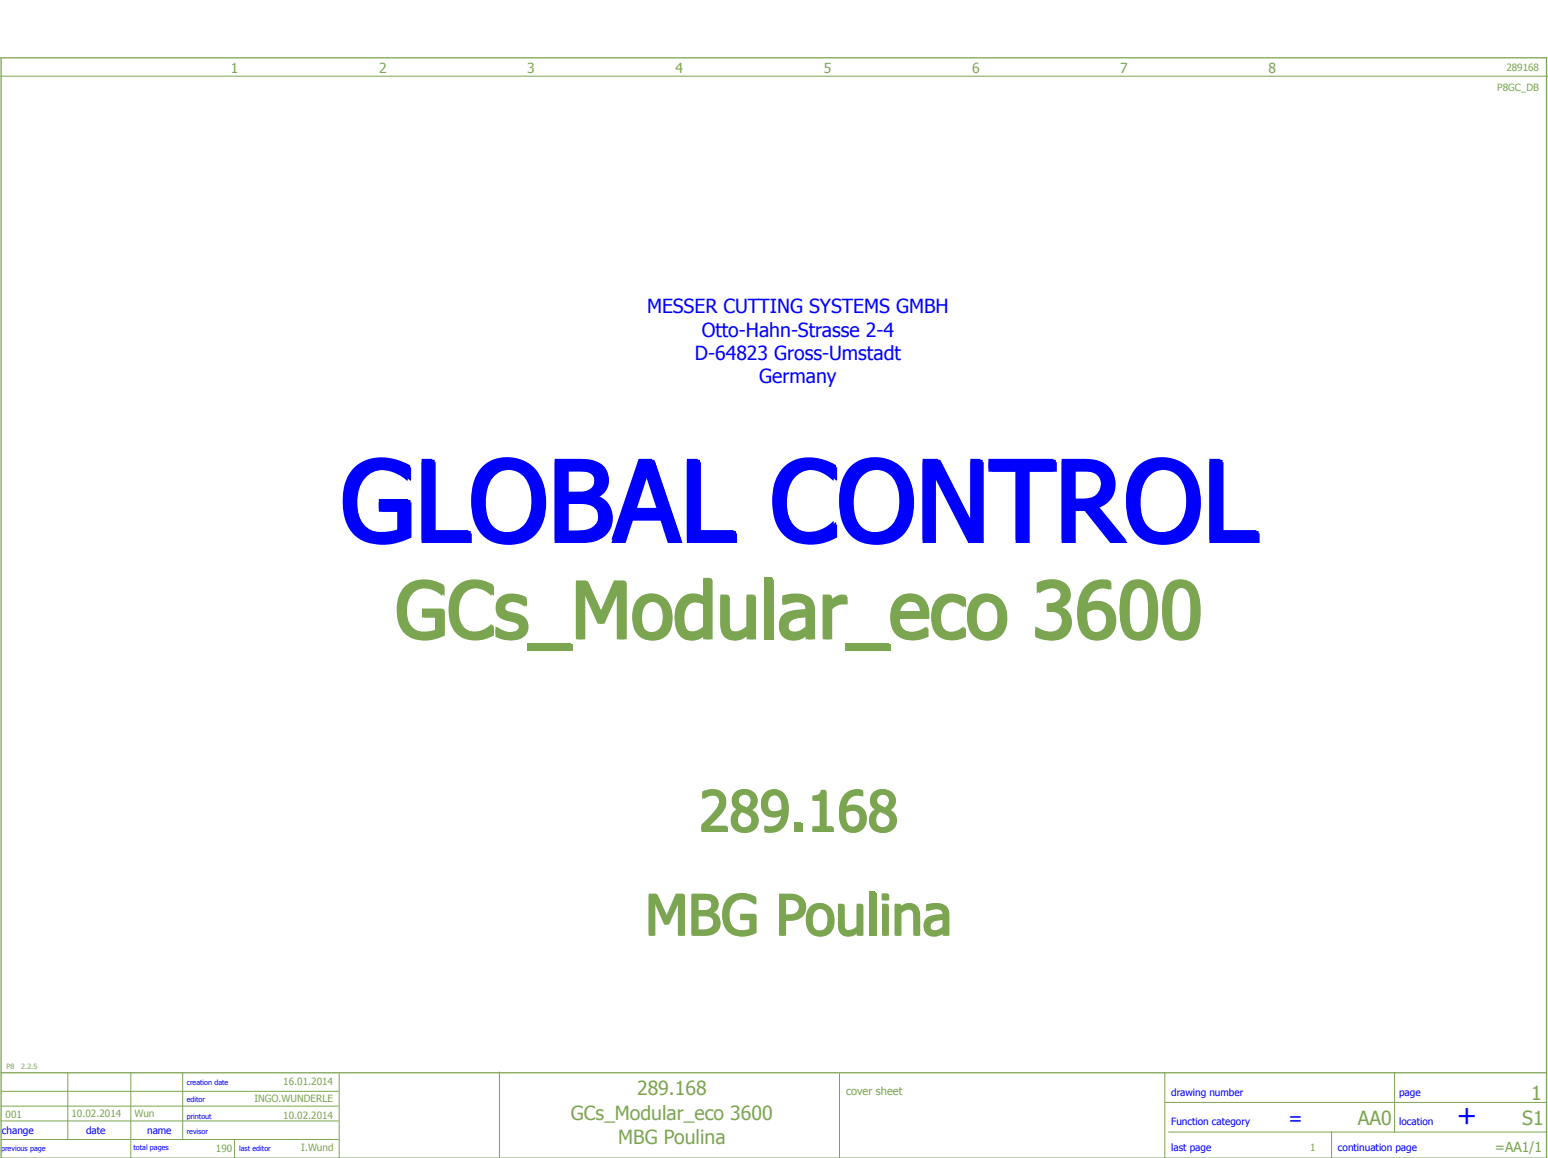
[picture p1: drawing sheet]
<svg xmlns="http://www.w3.org/2000/svg" width="418mm" height="313mm" viewBox="0 0 418 313" stroke-linecap="round" stroke-linejoin="round" font-family="sans-serif">
<defs><g id="words">
<text font-size="30" fill="#00f" x="91.5" y="146.6">GLOBAL CONTROL</text>
<text font-size="21" fill="#7ca552" x="106.4" y="172.6">GCs_Modular_eco 3600</text>
<g font-size="15" fill="#7ca552">
<text x="188.5" y="224.6">289.168</text>
<text x="173.9" y="252.6">MBG Poulina</text>
</g>
<text font-size="7.5" fill="#00f" x="393.1" y="303.8">+</text>
<g font-size="5.3" fill="#00f">
<text x="174.6" y="84.6">MESSER CUTTING SYSTEMS GMBH</text>
<text x="189.3" y="90.9">Otto-Hahn-Strasse 2-4</text>
<text x="187.5" y="97.2">D-64823 Gross-Umstadt</text>
<text x="204.9" y="103.5">Germany</text>
<text x="347.7" y="303.8">=</text>
</g>
<g font-size="5.3" fill="#7ca552">
<text x="171.9" y="295.6">289.168</text>
<text x="413.2" y="296.8">1</text>
<text x="154.1" y="302.2">GCs_Modular_eco 3600</text>
<text x="366.4" y="303.8">AA0</text>
<text x="410.7" y="303.8">S1</text>
<text x="166.8" y="308.7">MBG Poulina</text>
</g>
<g font-size="3.7" fill="#7ca552">
<text x="62.3" y="19.8">1</text>
<text x="102.3" y="19.8">2</text>
<text x="142.3" y="19.8">3</text>
<text x="182.3" y="19.8">4</text>
<text x="222.3" y="19.8">5</text>
<text x="262.3" y="19.8">6</text>
<text x="302.3" y="19.8">7</text>
<text x="342.3" y="19.8">8</text>
<text x="403.4" y="311.1">=AA1/1</text>
</g>
<text font-size="3" fill="#7ca552" x="228.3" y="295.6">cover sheet</text>
<g font-size="2.7" fill="#7ca552">
<text x="406.4" y="19.2">289168</text>
<text x="404" y="24.6">P8GC_DB</text>
<text x="76.4" y="292.9">16.01.2014</text>
<text x="68.7" y="297.4">INGO.WUNDERLE</text>
<text x="1.5" y="301.8">001</text>
<text x="19.3" y="301.6">10.02.2014</text>
<text x="36.3" y="301.6">Wun</text>
<text x="76.4" y="301.9">10.02.2014</text>
<text x="58.3" y="310.9">190</text>
<text x="81.3" y="310.8">I.Wund</text>
<text x="353.5" y="310.8">1</text>
</g>
<g font-size="2.7" fill="#00f">
<text x="316" y="295.8">drawing number</text>
<text x="377.5" y="295.8">page</text>
<text x="316" y="303.8">Function category</text>
<text x="377.5" y="303.8">location</text>
<text x=".5" y="306.1">change</text>
<text x="23.2" y="306.1">date</text>
<text x="39.7" y="306.1">name</text>
<text x="316" y="310.8">last page</text>
<text x="361" y="310.8">continuation page</text>
</g>
<g font-size="2" fill="#7ca552">
<text x="1.8" y="288.6">P8</text>
<text x="5.7" y="288.6">2.2.5</text>
</g>
<g font-size="2" fill="#00f">
<text x="50.4" y="292.9">creation date</text>
<text x="50.4" y="297.4">editor</text>
<text x="50.4" y="301.9">printout</text>
<text x=".3" y="310.6">previous page</text>
<text x="36" y="310.5">total pages</text>
<text x="50.4" y="306.2">revisor</text>
<text x="64.5" y="310.6">last editor</text>
</g>
</g></defs>
<g fill="none" stroke="#7ca552" stroke-width=".27">
<path d="M.3 20.6h417.4M.3 294.6h91M.3 298.6h91M18.3 289.6v18M35.3 289.6v23M49.3 289.6v18M91.5 289.8v22.8M134.8 289.3v23M226.5 289.8v22.8M314.3 297.6h103M314.3 289.6v23M376.3 289.6v16"/>
<path d="M.3 302.6h91M.3 307.6h91M63.3 307.6v5M315.3 305.6h102M359.3 305.6v7"/>
</g>
<path d="M.3 15.6h417v297h-417zM.3 289.6h417" fill="none" stroke="#7ca552" stroke-width=".35"/>
<use href="#words"/>
</svg>
